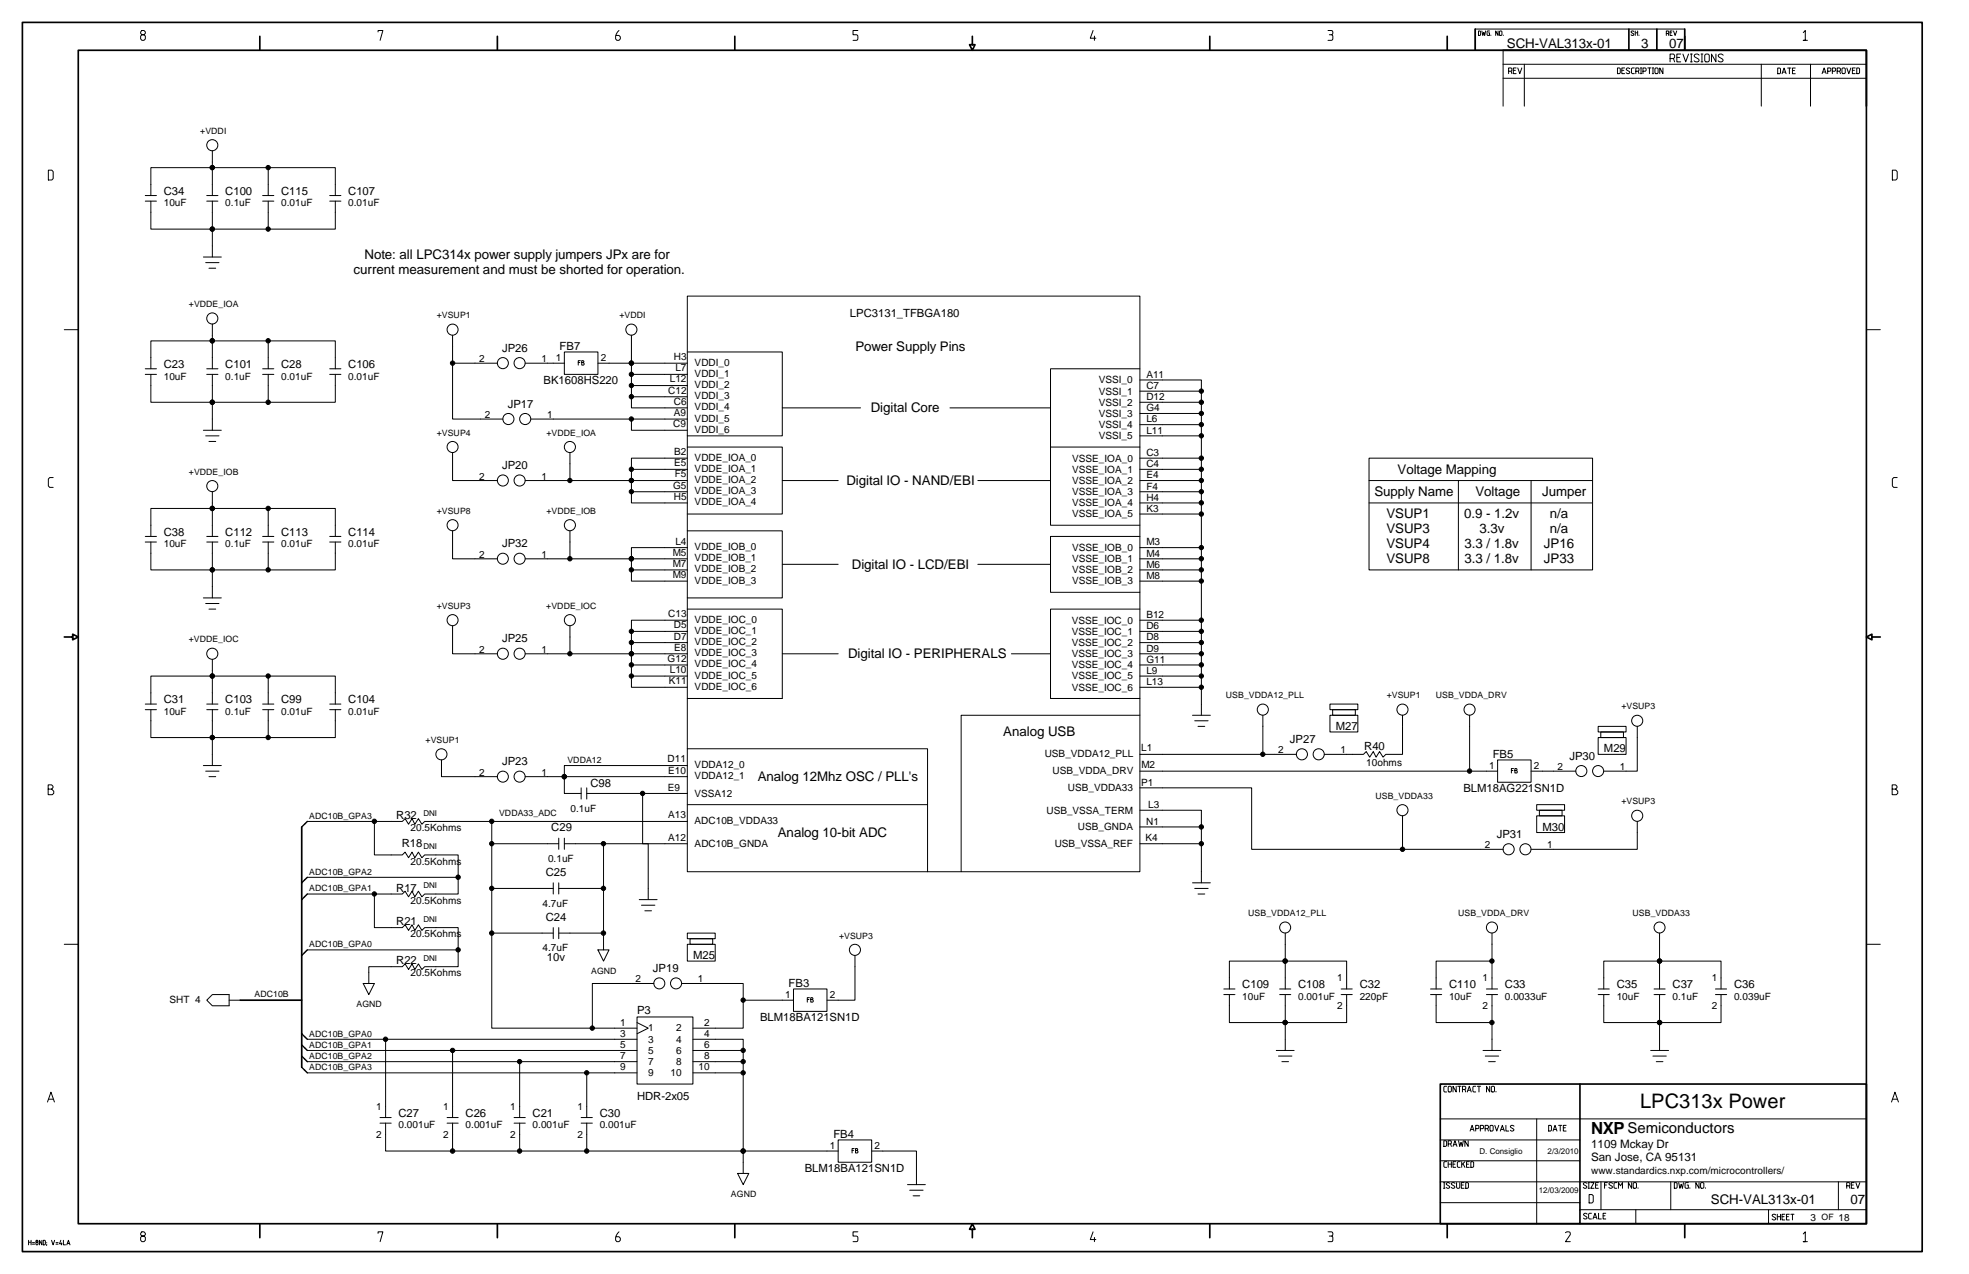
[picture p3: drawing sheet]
<svg xmlns="http://www.w3.org/2000/svg" width="432mm" height="279mm" viewBox="0 0 432 279" stroke-linecap="round" stroke-linejoin="round" font-family="sans-serif">
<defs><g id="words">
<text font-size="4.4" x="359.7" y="242.9">LPC313x Power</text>
<text font-size="3.7" x="348.9" y="248.7">NXP</text>
<text font-size="3.3" x="356.9" y="248.6">Semiconductors</text>
<g font-size="2.9">
<text x="330.5" y="10.5">SCH-VAL313x-01</text>
<text x="359.9" y="10.5">3</text>
<text x="366" y="10.5">07</text>
<text x="79.9" y="56.9">Note: all LPC314x power supply jumpers JPx are for</text>
<text x="77.6" y="60.2">current measurement and must be shorted for operation.</text>
<text x="187.6" y="76.9">Power Supply Pins</text>
<text x="190.9" y="90.4">Digital Core</text>
<text x="185.6" y="106.3">Digital IO - NAND/EBI</text>
<text x="306.5" y="103.9">Voltage Mapping</text>
<text x="301.4" y="108.8">Supply Name</text>
<text x="304.1" y="113.6">VSUP1</text>
<text x="321.1" y="113.6">0.9 - 1.2v</text>
<text x="323.6" y="108.8">Voltage</text>
<text x="338.2" y="108.8">Jumper</text>
<text x="339.9" y="113.6">n/a</text>
<text x="304.1" y="116.9">VSUP3</text>
<text x="324.4" y="116.9">3.3v</text>
<text x="339.9" y="116.9">n/a</text>
<text x="186.8" y="124.7">Digital IO - LCD/EBI</text>
<text x="304.1" y="120.2">VSUP4</text>
<text x="304.1" y="123.6">VSUP8</text>
<text x="321.2" y="120.2">3.3 / 1.8v</text>
<text x="321.2" y="123.6">3.3 / 1.8v</text>
<text x="338.6" y="120.2">JP16</text>
<text x="338.6" y="123.6">JP33</text>
<text x="186" y="144.3">Digital IO - PERIPHERALS</text>
<text x="220" y="161.5">Analog USB</text>
<text x="166.2" y="171.3">Analog 12Mhz OSC / PLL's</text>
<text x="170.6" y="183.5">Analog 10-bit ADC</text>
<text x="375.2" y="264.1">SCH-VAL313x-01</text>
<text x="405.8" y="264.1">07</text>
</g>
<g font-size="2.5">
<text x="35.9" y="42.7">C34</text>
<text x="49.4" y="42.7">C100</text>
<text x="61.7" y="42.7">C115</text>
<text x="76.4" y="42.7">C107</text>
<text x="186.4" y="69.4">LPC3131_TFBGA180</text>
<text x="110.1" y="77.2">JP26</text>
<text x="122.7" y="76.8">FB7</text>
<text x="35.9" y="80.7">C23</text>
<text x="49.4" y="80.7">C101</text>
<text x="61.7" y="80.7">C28</text>
<text x="76.4" y="80.7">C106</text>
<text x="111.3" y="89.4">JP17</text>
<text x="119.2" y="84.1">BK1608HS220</text>
<text x="110.1" y="102.9">JP20</text>
<text x="35.9" y="117.5">C38</text>
<text x="49.4" y="117.5">C112</text>
<text x="61.7" y="117.5">C113</text>
<text x="76.4" y="117.5">C114</text>
<text x="110.1" y="120">JP32</text>
<text x="110.1" y="140.9">JP25</text>
<text x="35.9" y="154.2">C31</text>
<text x="49.4" y="154.2">C103</text>
<text x="61.7" y="154.2">C99</text>
<text x="76.4" y="154.2">C104</text>
<text x="292.9" y="160.1">M27</text>
<text x="110.1" y="167.8">JP23</text>
<text x="282.9" y="162.9">JP27</text>
<text x="299.2" y="164.5">R40</text>
<text x="327.4" y="166.2">FB5</text>
<text x="344.2" y="166.6">JP30</text>
<text x="351.7" y="165">M29</text>
<text x="129.5" y="172.5">C98</text>
<text x="320.9" y="173.6">BLM18AG221SN1D</text>
<text x="86.9" y="179.6">R32</text>
<text x="88.1" y="185.8">R18</text>
<text x="120.9" y="182.3">C29</text>
<text x="328.2" y="183.8">JP31</text>
<text x="338.3" y="182.2">M30</text>
<text x="86.9" y="195.6">R17</text>
<text x="119.7" y="192.1">C25</text>
<text x="86.9" y="202.9">R21</text>
<text x="119.7" y="201.9">C24</text>
<text x="86.9" y="211.5">R22</text>
<text x="119.9" y="210.7">10v</text>
<text x="143.2" y="213.2">JP19</text>
<text x="152" y="210.4">M25</text>
<text x="173" y="216.5">FB3</text>
<text x="272.4" y="216.7">C109</text>
<text x="284.7" y="216.7">C108</text>
<text x="298.2" y="216.7">C32</text>
<text x="317.8" y="216.7">C110</text>
<text x="330" y="216.7">C33</text>
<text x="354.5" y="216.7">C35</text>
<text x="366.8" y="216.7">C37</text>
<text x="380.3" y="216.7">C36</text>
<text x="139.7" y="222.4">P3</text>
<text x="166.7" y="223.8">BLM18BA121SN1D</text>
<text x="87.4" y="244.9">C27</text>
<text x="102.1" y="244.9">C26</text>
<text x="116.8" y="244.9">C21</text>
<text x="131.5" y="244.9">C30</text>
<text x="139.7" y="241.2">HDR-2x05</text>
<text x="182.8" y="249.6">FB4</text>
<text x="348.9" y="251.8">1109 Mckay Dr</text>
<text x="176.5" y="256.9">BLM18BA121SN1D</text>
<text x="348.9" y="254.7">San Jose, CA 95131</text>
</g>
<g font-size="2.2">
<text x="35.9" y="45.3">10uF</text>
<text x="49.4" y="45.3">0.1uF</text>
<text x="61.7" y="45.3">0.01uF</text>
<text x="76.4" y="45.3">0.01uF</text>
<text x="35.9" y="83.2">10uF</text>
<text x="49.4" y="83.2">0.1uF</text>
<text x="61.7" y="83.2">0.01uF</text>
<text x="76.4" y="83.2">0.01uF</text>
<text x="105.1" y="79.4">2</text>
<text x="118.7" y="79.4">1</text>
<text x="121.9" y="79.1">1</text>
<text x="131.7" y="79.1">2</text>
<text x="146.9" y="83.9">L12</text>
<text x="147.8" y="79">H3</text>
<text x="148.1" y="81.4">L7</text>
<text x="152.3" y="80.2">VDDI_0</text>
<text x="152.3" y="82.7">VDDI_1</text>
<text x="251.4" y="82.8">A11</text>
<text x="146.5" y="86.3">C12</text>
<text x="147.8" y="88.8">C6</text>
<text x="152.3" y="85.1">VDDI_2</text>
<text x="152.3" y="87.5">VDDI_3</text>
<text x="241" y="89">VSSI_2</text>
<text x="241" y="86.5">VSSI_1</text>
<text x="241" y="84.1">VSSI_0</text>
<text x="251.4" y="87.8">D12</text>
<text x="251.4" y="85.3">C7</text>
<text x="106.3" y="91.7">2</text>
<text x="120" y="91.7">1</text>
<text x="147.6" y="93.7">C9</text>
<text x="147.7" y="91.2">A9</text>
<text x="152.3" y="90">VDDI_4</text>
<text x="152.3" y="94.9">VDDI_6</text>
<text x="152.3" y="92.5">VDDI_5</text>
<text x="241" y="93.9">VSSI_4</text>
<text x="241" y="91.4">VSSI_3</text>
<text x="251.4" y="95.1">L11</text>
<text x="251.4" y="92.6">L6</text>
<text x="251.4" y="90.2">G4</text>
<text x="147.8" y="99.8">B2</text>
<text x="152.3" y="101">VDDE_IOA_0</text>
<text x="235.1" y="101.2">VSSE_IOA_0</text>
<text x="241" y="96.3">VSSI_5</text>
<text x="251.4" y="100">C3</text>
<text x="105.1" y="105.2">2</text>
<text x="118.7" y="105.2">1</text>
<text x="147.6" y="107.2">G5</text>
<text x="147.8" y="102.3">E5</text>
<text x="148" y="104.7">F5</text>
<text x="152.3" y="105.9">VDDE_IOA_2</text>
<text x="152.3" y="103.5">VDDE_IOA_1</text>
<text x="235.1" y="106.1">VSSE_IOA_2</text>
<text x="235.1" y="103.7">VSSE_IOA_1</text>
<text x="251.4" y="107.4">F4</text>
<text x="251.4" y="104.9">E4</text>
<text x="251.4" y="102.4">C4</text>
<text x="147.8" y="109.6">H5</text>
<text x="152.3" y="108.4">VDDE_IOA_3</text>
<text x="152.3" y="110.8">VDDE_IOA_4</text>
<text x="235.1" y="113.5">VSSE_IOA_5</text>
<text x="235.1" y="108.6">VSSE_IOA_3</text>
<text x="235.1" y="111">VSSE_IOA_4</text>
<text x="251.4" y="112.3">K3</text>
<text x="251.4" y="109.8">H4</text>
<text x="35.9" y="120">10uF</text>
<text x="49.4" y="120">0.1uF</text>
<text x="61.7" y="120">0.01uF</text>
<text x="76.4" y="120">0.01uF</text>
<text x="148.1" y="119.4">L4</text>
<text x="251.4" y="119.6">M3</text>
<text x="105.1" y="122.3">2</text>
<text x="118.7" y="122.3">1</text>
<text x="147.5" y="124.3">M7</text>
<text x="147.5" y="121.9">M5</text>
<text x="152.3" y="120.6">VDDE_IOB_0</text>
<text x="152.3" y="123.1">VDDE_IOB_1</text>
<text x="152.3" y="125.5">VDDE_IOB_2</text>
<text x="235.1" y="120.8">VSSE_IOB_0</text>
<text x="235.1" y="125.7">VSSE_IOB_2</text>
<text x="235.1" y="123.3">VSSE_IOB_1</text>
<text x="251.4" y="124.5">M6</text>
<text x="251.4" y="122.1">M4</text>
<text x="147.5" y="126.8">M9</text>
<text x="152.3" y="128">VDDE_IOB_3</text>
<text x="235.1" y="128.2">VSSE_IOB_3</text>
<text x="251.4" y="127">M8</text>
<text x="146.5" y="135.3">C13</text>
<text x="147.8" y="137.8">D5</text>
<text x="152.3" y="136.6">VDDE_IOC_0</text>
<text x="235" y="136.8">VSSE_IOC_0</text>
<text x="251.4" y="138">D6</text>
<text x="251.4" y="135.6">B12</text>
<text x="105.1" y="143.2">2</text>
<text x="118.7" y="143.2">1</text>
<text x="147.8" y="140.3">D7</text>
<text x="147.8" y="142.7">E8</text>
<text x="152.3" y="139">VDDE_IOC_1</text>
<text x="152.3" y="141.5">VDDE_IOC_2</text>
<text x="152.3" y="143.9">VDDE_IOC_3</text>
<text x="235" y="141.7">VSSE_IOC_2</text>
<text x="235" y="139.2">VSSE_IOC_1</text>
<text x="251.4" y="142.9">D9</text>
<text x="251.4" y="140.4">D8</text>
<text x="146.4" y="145.1">G12</text>
<text x="146.9" y="147.6">L10</text>
<text x="152.3" y="146.4">VDDE_IOC_4</text>
<text x="152.3" y="148.8">VDDE_IOC_5</text>
<text x="235" y="149">VSSE_IOC_5</text>
<text x="235" y="146.6">VSSE_IOC_4</text>
<text x="235" y="144.1">VSSE_IOC_3</text>
<text x="251.4" y="147.8">L9</text>
<text x="251.4" y="145.4">G11</text>
<text x="146.7" y="150.1">K11</text>
<text x="152.3" y="151.3">VDDE_IOC_6</text>
<text x="235" y="151.5">VSSE_IOC_6</text>
<text x="251.4" y="150.2">L13</text>
<text x="35.9" y="156.8">10uF</text>
<text x="49.4" y="156.8">0.1uF</text>
<text x="61.7" y="156.8">0.01uF</text>
<text x="76.4" y="156.8">0.01uF</text>
<text x="146.4" y="167.2">D11</text>
<text x="229.1" y="166">USB_VDDA12_PLL</text>
<text x="250.3" y="164.8">L1</text>
<text x="280.3" y="165.2">2</text>
<text x="294" y="165.2">1</text>
<text x="299.6" y="168">10ohms</text>
<text x="105.1" y="170.1">2</text>
<text x="118.7" y="170.1">1</text>
<text x="146.4" y="173.5">E9</text>
<text x="146.5" y="169.7">E10</text>
<text x="152.3" y="170.9">VDDA12_1</text>
<text x="152.3" y="168.4">VDDA12_0</text>
<text x="230.8" y="169.7">USB_VDDA_DRV</text>
<text x="234.2" y="173.5">USB_VDDA33</text>
<text x="250.3" y="172.3">P1</text>
<text x="250.3" y="168.4">M2</text>
<text x="326.6" y="168.6">1</text>
<text x="336.4" y="168.6">2</text>
<text x="341.6" y="168.9">2</text>
<text x="355.2" y="168.9">1</text>
<text x="125.1" y="178">0.1uF</text>
<text x="146.5" y="179.5">A13</text>
<text x="152.3" y="174.7">VSSA12</text>
<text x="229.5" y="178.4">USB_VSSA_TERM</text>
<text x="251.8" y="177.2">L3</text>
<text x="90" y="182.3">20.5Kohms</text>
<text x="146.5" y="184.5">A12</text>
<text x="152.3" y="185.8">ADC10B_GNDA</text>
<text x="152.3" y="180.7">ADC10B_VDDA33</text>
<text x="231.3" y="185.8">USB_VSSA_REF</text>
<text x="236.4" y="182.1">USB_GNDA</text>
<text x="251.2" y="184.5">K4</text>
<text x="251.4" y="180.8">N1</text>
<text x="90" y="189.6">20.5Kohms</text>
<text x="120.2" y="189">0.1uF</text>
<text x="325.6" y="186.1">2</text>
<text x="339.3" y="186.1">1</text>
<text x="90" y="198.2">20.5Kohms</text>
<text x="119" y="198.8">4.7uF</text>
<text x="90" y="205.5">20.5Kohms</text>
<text x="119" y="208.6">4.7uF</text>
<text x="90" y="214.1">20.5Kohms</text>
<text x="139.4" y="215.5">2</text>
<text x="153.1" y="215.5">1</text>
<text x="293.3" y="215.1">1</text>
<text x="325.1" y="215.1">1</text>
<text x="375.4" y="215.1">1</text>
<text x="37.2" y="220.1">SHT 4</text>
<text x="172.2" y="218.8">1</text>
<text x="182" y="218.8">2</text>
<text x="272.4" y="219.3">10uF</text>
<text x="284.7" y="219.3">0.001uF</text>
<text x="293.3" y="221.3">2</text>
<text x="298.2" y="219.3">220pF</text>
<text x="317.8" y="219.3">10uF</text>
<text x="325.1" y="221.3">2</text>
<text x="330" y="219.3">0.0033uF</text>
<text x="354.5" y="219.3">10uF</text>
<text x="366.8" y="219.3">0.1uF</text>
<text x="375.4" y="221.3">2</text>
<text x="380.3" y="219.3">0.039uF</text>
<text x="136" y="227.4">3</text>
<text x="136" y="225">1</text>
<text x="142.2" y="226.2">1</text>
<text x="148.3" y="226.2">2</text>
<text x="154.4" y="227.4">4</text>
<text x="154.4" y="225">2</text>
<text x="136" y="232.3">7</text>
<text x="136" y="229.8">5</text>
<text x="142.2" y="228.6">3</text>
<text x="142.2" y="231.1">5</text>
<text x="142.2" y="233.6">7</text>
<text x="148.3" y="228.6">4</text>
<text x="148.3" y="231.1">6</text>
<text x="148.3" y="233.6">8</text>
<text x="154.4" y="232.3">8</text>
<text x="154.4" y="229.8">6</text>
<text x="136" y="234.8">9</text>
<text x="142.2" y="236">9</text>
<text x="147.1" y="236">10</text>
<text x="153.2" y="234.8">10</text>
<text x="82.5" y="243.3">1</text>
<text x="97.2" y="243.3">1</text>
<text x="111.9" y="243.3">1</text>
<text x="126.6" y="243.3">1</text>
<text x="82.5" y="249.5">2</text>
<text x="87.4" y="247.5">0.001uF</text>
<text x="97.2" y="249.5">2</text>
<text x="102.1" y="247.5">0.001uF</text>
<text x="111.9" y="249.5">2</text>
<text x="116.8" y="247.5">0.001uF</text>
<text x="126.6" y="249.5">2</text>
<text x="131.5" y="247.5">0.001uF</text>
<text x="182" y="251.9">1</text>
<text x="191.8" y="251.9">2</text>
<text x="348.9" y="257.5">www.standardics.nxp.com/microcontrollers/</text>
<text x="397" y="267.7">3</text>
<text x="403.2" y="267.7">18</text>
</g>
<g font-size="1.9">
<text x="43.9" y="29.4">+VDDI</text>
<text x="41.4" y="67.4">+VDDE_IOA</text>
<text x="95.8" y="69.8">+VSUP1</text>
<text x="135.8" y="69.8">+VDDI</text>
<text x="95.8" y="95.5">+VSUP4</text>
<text x="119.8" y="95.5">+VDDE_IOA</text>
<text x="41.4" y="104.1">+VDDE_IOB</text>
<text x="95.8" y="112.7">+VSUP8</text>
<text x="119.8" y="112.7">+VDDE_IOB</text>
<text x="95.8" y="133.5">+VSUP3</text>
<text x="119.8" y="133.5">+VDDE_IOC</text>
<text x="41.4" y="140.9">+VDDE_IOC</text>
<text x="268.8" y="153.1">USB_VDDA12_PLL</text>
<text x="304.1" y="153.1">+VSUP1</text>
<text x="314.9" y="153.1">USB_VDDA_DRV</text>
<text x="355.6" y="155.6">+VSUP3</text>
<text x="93.3" y="162.9">+VSUP1</text>
<text x="124.4" y="167.3">VDDA12</text>
<text x="67.8" y="179.6">ADC10B_GPA3</text>
<text x="109.5" y="178.9">VDDA33_ADC</text>
<text x="301.6" y="175.2">USB_VDDA33</text>
<text x="355.6" y="176.4">+VSUP3</text>
<text x="67.8" y="191.8">ADC10B_GPA2</text>
<text x="67.8" y="195.5">ADC10B_GPA1</text>
<text x="273.7" y="200.9">USB_VDDA12_PLL</text>
<text x="319.8" y="200.9">USB_VDDA_DRV</text>
<text x="358" y="200.9">USB_VDDA33</text>
<text x="67.8" y="207.7">ADC10B_GPA0</text>
<text x="184" y="205.8">+VSUP3</text>
<text x="129.6" y="213.6">AGND</text>
<text x="55.8" y="218.8">ADC10B</text>
<text x="78.2" y="220.9">AGND</text>
<text x="67.8" y="227.4">ADC10B_GPA0</text>
<text x="67.8" y="229.8">ADC10B_GPA1</text>
<text x="67.8" y="232.2">ADC10B_GPA2</text>
<text x="67.8" y="234.7">ADC10B_GPA3</text>
<text x="160.3" y="262.6">AGND</text>
<text x="399.5" y="267.7">OF</text>
</g>
<g font-size="1.8">
<text x="92.8" y="178.9">DNI</text>
<text x="92.8" y="186.3">DNI</text>
<text x="92.8" y="194.8">DNI</text>
<text x="92.8" y="202.2">DNI</text>
<text x="92.8" y="210.8">DNI</text>
<text x="324.4" y="253">D. Consiglio</text>
<text x="339.4" y="253">2/3/2010</text>
<text x="337.5" y="261.6">12/03/2009</text>
</g>
</g></defs>
<g fill="none" stroke="#000" stroke-width=".22">
<path d="M31.1 6.7l-.3 .3v.3l.3 .3h.5l.3 .3v.6l-.3 .3h-.5l-.3-.3v-.6l.3-.3h.5l.3-.3v-.3l-.3-.3zM82.9 7v-.3h1.1l-.6 2.1M135.7 6.7a2.04 2.04 0 0 0-.7 1.8l.3 .3h.4l.3-.3v-.4l-.3-.3h-.6M188.1 6.7h-1v.9h.7l.3 .3-.1 .8-.9 .1M239.7 6.7l-.6 1.7h1.2M240 7.9v.9M291.2 6.7h.8a.54 .54 0 0 1 .2 .8l-.2 .1M291.5 7.6l.7 .1 .1 .8-.3 .3h-.8M324.2 6.8l.5 .1-.1 .9h-.4zM325 6.8l.2 1 .2-.7 .2 .7 .2-1M326.6 6.8h-.4l-.1 .1 .1 .9h.4v-.6h-.1M326.9 7.7v.1"/>
<path d="M328.5 6.8v1l-.5-1v1M329 6.8l.4 .1-.2 .9-.4-.2zM329.6 11v12.3M329.6 17.2h79.7M329.6 14.1h79.7M329.7 7.7v.1M330.8 15.6h.6l.2-.5-.2-.2h-.6v1.3M331.4 15.6l.2 .6M331.9 15.4h.4M332.5 14.9h-.6v1.3h.6M332.8 14.9l.5 1.3 .4-1.3M334.3 14.1v9.2"/>
<path d="M354.7 14.9h.5l.1 .2v.9l-.1 .2h-.5zM355.7 15.4h.4M356.3 14.9h-.6v1.3h.6M357.4 15.1l-.5-.2-.3 .3 .7 .5v.3l-.4 .2-.3-.2M358.3 6.9l-.2-.1-.4 .1v.2l.6 .5-.2 .2-.4-.2M358.4 14.9h-.5l-.1 .2v.9l.1 .2h.5M358.6 6.8v1M358.6 7.2h.5M358.7 15.6h.6l.1-.2v-.3l-.1-.2h-.6v1.3M359.1 6.8v1M359.3 15.6l.1 .6M359.4 7.7v.1"/>
<path d="M359.7 14.9h.3M359.7 16.2h.3M359.9 14.9v1.3M360.3 15.6h.5l.2-.2v-.3l-.2-.2h-.5v1.3M361.4 14.9h.7M361.7 14.9v1.3M362.4 14.9h.2M362.4 16.2h.2M362.5 14.9v1.3M363.1 14.9h.4l.1 .2v.9l-.1 .2h-.4l-.2-.2v-.9zM364.7 14.9v1.3l-.7-1.3v1.3M365.4 7.3h.4v-.5h-.4v1"/>
<path d="M365.8 7.3l.2 .5M366.2 12.8h.8l.2-.2v-.5l-.2-.2h-.8v1.7M366.2 7.2h.4M366.7 6.8h-.5v1h.5M367 12.8l.2 .8M367 6.8l.3 1 .4-1M367.7 12.6h.6M368.6 11.9h-.9v1.7h.9M369.1 11.9l.6 1.7 .6-1.7M369.5 6.4h-46v4.6h46M370.7 13.6h.4M370.7 11.9h.4"/>
<path d="M370.9 11.9v1.7M372.6 12.1a.62 .62 0 0 0-1.1 .1l.1 .3 .9 .5v.5a.76 .76 0 0 1-1-.2M373 13.6h.4M373 11.9h.4M373.2 11.9v1.7M374.1 11.9h.5l.2 .2v1.2l-.2 .3h-.5l-.3-.3v-1.2zM376.3 11.9v1.7l-1-1.7v1.7M377.9 12.1a.62 .62 0 0 0-1.1 .1l1 .8 .1 .2-.1 .3a.74 .74 0 0 1-1-.2M386.2 14.1v9.2M389.8 14.9h.5l.2 .2v.9l-.2 .2h-.5zM390.8 16.2l.4-1.3 .5 1.3M391 15.8h.5"/>
<path d="M392 14.9h.7M392.4 14.9v1.3M393.1 15.5h.4M393.7 14.9h-.6v1.3h.6M395.5 7.2l.4-.5v2.1h-.4h.9M397 14.1v9.2M399.6 16.2l.4-1.3 .5 1.3M399.8 15.8h.5M400.8 15.6h.5l.2-.2v-.3l-.2-.2h-.5v1.3M401.8 15.6h.6l.1-.5-.1-.2h-.6v1.3M402.9 15.6h.5l.2-.5-.2-.2h-.5v1.3M403.4 15.6l.2 .6"/>
<path d="M404.1 14.9h.4l.2 .2v.9l-.2 .2h-.4l-.2-.2v-.9zM405 14.9l.4 1.3 .5-1.3M406.2 15.4h.5M406.8 14.9h-.6v1.3h.6M407.2 14.9h.4l.2 .2v.9l-.2 .2h-.4zM10.6 37.3h.8l.3 .4v1.5l-.3 .3h-.8zM46.6 33.1v9.8M58.8 36.8v6.1M415 37.3h.8l.3 .4v1.5l-.3 .3h-.8zM31.9 42.9h2.4M31.9 44.1h2.4M33.1 42.9v-6.1h40.4v6.1"/>
<path d="M33.1 44.1v6.1h40.4v-6.1M44.6 56.4h3.9M45.1 57.6h2.9M45.3 44.1h2.5M45.3 42.9h2.5M45.8 58.8h1.5M46.6 44.1v12.3M57.6 44.1h2.4M57.6 42.9h2.4M58.8 44.1v6.1M72.3 44.1h2.5M72.3 42.9h2.5"/>
<path d="M14.1 72.3h3.1M46.6 71.1v9.8M58.8 74.8v6.1M99.3 73.5v18.4h11M99.3 79.7h9.8M115.2 79.7h8.6M123.8 77.2h7.3v4.9h-7.3zM126.8 79.5h.3M127.3 79.1h-.5v1M127.6 79.5h.3l.1-.3-.4-.1v1h.4l.1-.4-.2-.2M131.1 79.7h19.6M138.5 73.5v16h12.2"/>
<path d="M150.7 64.9h99.3v126.3h-99.3zM150.7 77.2h20.9v18.4h-20.9M409.3 72.3h3M31.9 80.9h2.4M31.9 82.1h2.4M44.6 94.4h3.9M45.1 95.6h2.9M45.3 82.1h2.5M45.3 80.9h2.5M45.8 96.8h1.5M46.6 82.1v12.3M57.6 82.1h2.4"/>
<path d="M57.6 80.9h2.4M58.8 82.1v6.1M72.3 82.1h2.5M72.3 80.9h2.5M73.5 80.9v-6.1h-40.4v6.1M73.5 82.1v6.1h-40.4v-6.1M99.3 99.3v6.1h9.8M116.4 91.9h34.3M125 99.3v6.1M138.5 87h12.2M138.5 84.6h12.2M138.5 82.1h12.2"/>
<path d="M138.5 91.9v2.5h12.2M150.7 98h20.9v14.7h-20.9M171.6 89.5h17.1M208.3 89.5h22.1M230.4 98v17.2h19.6M250 83.3h13.5v73.6M250 80.9h-19.6v17.1h19.6M250 88.2h13.5M250 90.7h13.5M250 93.1h13.5M250 95.6h13.5M263.5 85.8h-13.5"/>
<path d="M11.7 104.7h-.8l-.3 .4v1.5l.3 .3h.8M31.9 117.6h2.4M31.9 118.9h2.4M33.1 117.6v-6.1h40.4v6.1M33.1 118.9v6.1h40.4v-6.1M45.3 118.9h2.5M45.3 117.6h2.5M46.6 107.8v9.8M46.6 118.9v12.2M57.6 118.9h2.4M57.6 117.6h2.4M58.8 111.5v6.1"/>
<path d="M58.8 118.9v6.1M72.3 118.9h2.5M72.3 117.6h2.5M99.3 116.4v6.2h9.8M115.2 105.4h35.5M125 116.4v6.2M150.7 100.5h-12.2v9.8h12.2M150.7 116.4h20.9v14.7h-20.9M150.7 102.9h-12.2M150.7 107.8h-12.2M171.6 105.4h12.2M214.4 105.4h16"/>
<path d="M250 117.6h-19.6v12.3h19.6M250 102.9h13.5M250 105.4h13.5M250 107.8h13.5M250 100.5h13.5M250 112.7h13.5M250 110.3h13.5M300.2 100.5h49v24.5h-49zM300.2 105.4h49M300.2 110.3h49M319.8 105.4v19.6M335.8 105.4v19.6"/>
<path d="M416.1 104.7h-.8l-.3 .4v1.5l.3 .3h.8M44.6 131.1h3.9M45.1 132.4h2.9M45.8 133.6h1.5M99.3 137.2v6.2h9.8M115.2 122.6h35.5M125 137.2v6.2M138.5 125h12.2M150.7 120.1h-12.2v7.3h12.2M150.7 136h-12.2v14.7h12.2M150.7 133.6h20.9v19.6h-20.9M150.7 138.5h-12.2"/>
<path d="M171.6 123.8h12.2M214.4 123.8h16M250 133.6h-19.6v19.6h19.6M250 122.6h13.5M250 125h13.5M250 138.5h13.5M250 120.1h13.5M250 127.4h13.5M250 136h13.5M31.9 154.4h2.4M31.9 155.6h2.4M45.3 155.6h2.5"/>
<path d="M45.3 154.4h2.5M46.6 144.6v9.8M46.6 155.6v12.3M57.6 155.6h2.4M57.6 154.4h2.4M58.8 148.3v6.1M58.8 155.6v6.2M72.3 155.6h2.5M72.3 154.4h2.5M73.5 154.4v-6.1h-40.4v6.1M73.5 155.6v6.2h-40.4v-6.2M150.7 140.9h-12.2"/>
<path d="M150.7 143.4h-35.5M150.7 145.8h-12.2M150.7 148.3h-12.2M171.6 143.4h12.2M221.8 143.4h8.6M250 156.9h-39.2v34.3M250 140.9h13.5M250 143.4h13.5M250 145.8h13.5M250 148.3h13.5M250 150.7h13.5M261.5 156.9h3.9"/>
<path d="M262 158.1h2.9M262.7 159.3h1.5M276.9 156.9v8.5M291.7 156.9h6.1v3.6h-6.1zM291.7 154.4h6.1v1.2h-6.1zM292.2 155.6h5v1.3h-5zM307.6 156.9v8.5h-3.7l-.6 .7-.8-1.3-.7 1.3-.6-1.3-.8 1.3-.8-1.3-.6 .6h-8.6M322.3 156.9v12.2M350.5 159.3h6.1v1.2h-6.1zM359.1 159.3v9.8h-7.4M10.6 173.1h.7l.3-.4v-.3l-.3-.3h-.7v2.2h.9l.3-.3v-.5l-.5-.4M44.6 167.9h3.9"/>
<path d="M45.1 169.1h2.9M45.8 170.3h1.5M96.8 166.7v3.6h12.3M115.2 170.3h35.5M127.4 172.8v2.4M128.7 174h22M128.7 172.8v2.4M140.9 174v11h1.3v12.3M150.7 167.9h-26.9v6.1h3.6M150.7 164.2h52.7v27M150.7 176.5h52.7M250 177.7h13.5v15.9"/>
<path d="M250 172.8h24.5v13.5h55.1M250 165.4h34.3M307.6 178.9v7.4M328.4 169.1h-78.4M328.4 166.7h7.4v4.9h-7.4zM331.4 169h.4M331.9 168.6h-.5v.9M332.2 169l.5-.2-.2-.2h-.3v.9h.4l.1-.3-.2-.2M335.8 169.1h9.8M337 178.9h6.1v3.7h-6.1zM337 176.5h6.1v1.2h-6.1zM337.6 177.7h5v1.2h-5z"/>
<path d="M350.5 161.8h6.1v3.6h-6.1zM351 160.5h5v1.3h-5zM415 173.1h.7l.3-.4v-.3l-.3-.3h-.7v2.2h.9l.3-.3v-.5l-.5-.4M67.4 180.1h20.8l.6-.6 .8 1.3 .8-1.3 .6 1.3 .8-1.3 .7 1.3 .6-.7h57.6M67.4 192.4h33.1M82.1 180.1v7.4h6.1l.6-.6 .8 1.2 .8-1.2 .6 1.2 .8-1.2 .7 1.2 .6-.6h7.4v8.6h-7.4l-.6 .6-.7-1.2-.8 1.2-.6-1.2-.8 1.2-.8-1.2-.6 .6h-20.8M82.1 196.1v7.3h6.1l.6-.6 .8 1.2 .8-1.2 .6 1.2 .8-1.2 .7 1.2 .6-.6h7.4v8.6h-7.4l-.6 .6-.7-1.2-.8 1.2-.6-1.2-.8 1.2-.8-1.2-.6 .6h-7.3v3.7M107.8 180.1v45.4h31.9M107.8 194.8h13.5M107.8 185h14.7M121.3 193.6v2.5M122.5 194.8h9.9"/>
<path d="M122.5 183.8v2.5M122.5 193.6v2.5M123.8 183.8v2.5M132.4 185v23.3M140.2 197.3h3.9M140.7 198.5h2.9M141.4 199.7h1.5M150.7 185h-26.9M250 185h13.5M250 181.4h13.5M261.5 193.6h3.9M262 194.8h2.9"/>
<path d="M262.7 196.1h1.5M359.1 180.1v6.2h-23.3M14.1 207.1h3.1M45.3 219.4l1.3-1.3h3.6v2.5h-3.6zM50.2 219.4h2.5M67.4 208.3h33.1M79.7 215.7h2.4l-1.2 2.4zM107.8 204.6h13.5M121.3 203.4v2.5M122.5 204.6h9.9M122.5 203.4v2.5M131.1 208.3h2.5l-1.2 2.5z"/>
<path d="M143.4 215.7h-13.5v9.8M149.5 215.7h13.5v9.8h-11M150.7 207.1h6.1v3.7h-6.1zM150.7 204.6h6.1v1.3h-6.1zM151.3 205.9h5v1.2h-5zM174 216.9h7.4v4.9h-7.4zM174 219.4h-11M177 219.2h.4M177.5 218.8h-.5v1M177.8 219.2h.4v-.4h-.4v1h.4l.2-.4-.2-.2M187.5 209.6v9.8h-6.1M268.4 218.1h2.4"/>
<path d="M268.4 216.9h2.4M269.6 216.9v-6.1h25.7v6.1M269.6 218.1v6.2h25.7v-6.2M280.6 218.1h2.5M280.6 216.9h2.5M281.9 204.6v12.3M281.9 218.1v12.3M294.1 218.1h2.4M294.1 216.9h2.4M313.7 218.1h2.5M313.7 216.9h2.5M314.9 218.1v6.2h12.3"/>
<path d="M326 218.1h2.4M326 216.9h2.4M327.2 218.1v12.3M327.2 210.8h-12.3v6.1M327.2 204.6v12.3M350.5 218.1h2.4M350.5 216.9h2.4M351.7 216.9v-6.1h25.7v6.1M351.7 218.1v6.2h25.7v-6.2M362.7 218.1h2.5M362.7 216.9h2.5M363.9 204.6v12.3"/>
<path d="M363.9 218.1v12.3M376.2 216.9h2.5M376.2 218.1h2.5M409.3 207.1h3M67.4 230.4h72.3M67.4 232.8h72.3M67.4 227.9h72.3M67.4 235.3h72.3M84.6 227.9v17.2M99.3 230.4v14.7M114 232.8v12.3M128.7 235.3v9.8"/>
<path d="M139.7 223h12.3v14.7h-12.3zM139.7 224.3l2.5 1.2-2.5 1.2M152 227.9h11v29.4M163 230.4h-11M163 232.8h-11M163 235.3h-11M279.9 230.4h3.9M280.4 231.6h2.9M281.1 232.8h1.5M317.2 238.2h-.4l-.2 .2v.9l.2 .2h.4M317.8 238.2h.3l.2 .2v.9l-.2 .2h-.3l-.2-.2v-.9zM319.3 238.2v1.3l-.7-1.3v1.3"/>
<path d="M319.7 238.2h.7M320.1 238.2v1.3M320.7 238.9h.5l.2-.1v-.4l-.2-.2h-.5v1.3M321.2 238.9l.2 .6M321.8 239.5l.4-1.3 .4 1.3M321.9 239.1h.6M323.6 238.2h-.4l-.2 .2v.9l.2 .2h.4M324 238.2h.7M324.3 238.2v1.3M325.2 230.4h3.9M325.7 231.6h3M326.5 232.8h1.4"/>
<path d="M326.7 238.2v1.3l-.7-1.3v1.3M327.2 238.2h.4l.1 .2v.9l-.1 .2h-.4l-.2-.2v-.9zM328.1 239.4v.1M362 230.4h3.9M362.5 231.6h2.9M363.2 232.8h1.5M10.4 241.7l.8-2.2 .7 2.2M10.7 241.1h.9M83.3 246.3h2.5M83.3 245.1h2.5M84.6 246.3v6.1h99.2M98 245.1h2.5"/>
<path d="M98 246.3h2.5M99.3 246.3v6.1M112.7 245.1h2.5M112.7 246.3h2.5M114 246.3v6.1M127.4 245.1h2.5M127.4 246.3h2.5M128.7 246.3v6.1M161.8 257.3h2.4l-1.2 2.5zM183.8 250h7.4v4.9h-7.4zM186.9 252.3h.3M187.3 251.9h-.4v1"/>
<path d="M187.6 252.3h.4l.1-.3-.5-.1v1h.4l.2-.4-.2-.2M191.2 252.4h9.8v7.4M199 259.8h3.9M315.8 245.4h93.5M315.8 254.6h30.7M315.8 250h30.7M315.8 259.2h93.5M316.6 259.4h.3M316.6 250.2h.5l.1 .1v.9l-.1 .2h-.5zM316.7 259.4v1.2M317.2 254.8h-.4l-.2 .1v.9l.2 .2h.4M317.6 254.8v1.2"/>
<path d="M317.6 255.3h.7M317.6 250.9h.5l.2-.2v-.4l-.2-.1h-.5v1.2M317.9 259.5l-.1-.1a.44 .44 0 0 0-.7 .2l.8 .7-.2 .3-.6-.2M318.1 250.9l.2 .5M318.3 254.8v1.2M318.6 255.3h.5M318.6 251.4l.5-1.2 .4 1.2M318.8 251h.5M319.1 259.5l-.6-.1-.2 .2 .7 .6v.3l-.5 .1-.2-.2M319.2 254.8h-.6v1.2h.6M319.4 259.4v1l.2 .2h.4l.1-.2v-1M319.8 250.2l.3 1.2 .3-.9 .3 .9 .2-1.2"/>
<path d="M320.2 254.8h-.4l-.2 .1v.9l.2 .2h.4M320.5 259.9h.4M320.5 254.8v1.2M320.8 255.2l.4 .8M321.1 259.4h-.6v1.2h.6M321.2 254.8l-.7 .7M321.4 259.4h.5l.1 .1v.9l-.1 .2h-.5zM321.6 255.3h.4M322 250.2v1.2l-.8-1.2v1.2M322.2 254.8h-.6v1.2h.6M322.4 248.1l.4-1.3 .5 1.3M322.6 254.8h.4l.2 .1v.9l-.2 .2h-.4z"/>
<path d="M322.6 247.7h.5M323.6 247.5h.5l.2-.2v-.3l-.2-.2h-.5v1.3M324.6 247.5h.6l.2-.5-.2-.2h-.6v1.3M325.7 247.5h.5l.2-.2v-.3l-.2-.2h-.5v1.3M326.2 247.5l.2 .6M326.9 246.8h.4l.1 .2v.9l-.1 .2h-.4l-.2-.2v-.9zM327.8 246.8l.4 1.3 .5-1.3M329 248.1l.5-1.3 .4 1.3M329.2 247.7h.5M330.2 246.8v1.3h.7M332 247l-.3-.2-.4 .1v.3l.7 .6-.3 .3-.5-.2M337 245.4v23"/>
<path d="M339.6 246.8h.4l.2 .2v.9l-.2 .2h-.4zM340.6 248.1l.4-1.3 .4 1.3M340.7 247.7h.6M341.8 246.8h.7M342.2 246.8v1.3M342.8 247.3h.5M343.5 246.8h-.7v1.3h.7M348 259.5l-.3-.1h-.4v.4l.7 .5-.3 .3-.5-.2M348.3 259.4h.3M348.4 259.4v1.2M348.8 259.4h.8l-.8 1.2h.8M349.9 259.9h.5"/>
<path d="M350.5 259.4h-.6v1.2h.6M351.1 259.2v6.1M351.9 259.9h.4M352.5 259.4h-.6v1.2M353.6 259.5l-.2-.1h-.5v.4l.7 .5-.2 .3-.6-.2M354.6 259.4h-.5l-.2 .1v.9l.2 .2h.5M357.8 259.4v1.2l-.7-1.2v1.2M358.3 259.4h.4l.2 .1v.9l-.2 .2h-.4l-.1-.2v-.9zM366.4 259.2v6.1M367.2 259.4h.4l.2 .1v.9l-.2 .2h-.4zM368.1 259.4l.3 1.2 .3-.9 .3 .9 .2-1.2M370.2 259.4h-.5l-.2 .1v.9l.2 .2h.5v-.7h-.2"/>
<path d="M372.6 259.4v1.2l-.7-1.2v1.2M373.1 259.4h.4l.2 .1v.9l-.2 .2h-.4l-.2-.2v-.9zM403.2 259.2v6.1M406 259.9h.4M406.6 259.4h-.6v1.2h.6M407 259.4l.4 1.2 .5-1.2M414.8 241.7l.8-2.2 .7 2.2M415.1 241.1h.9M6.3 272v1M6.3 272.4h.5M6.8 272v1M7.1 272.9h.5"/>
<path d="M7.1 272.5h.5M8 272l-.1 .3 .4 .3-.1 .4h-.2l-.1-.4 .3-.2 .1-.2zM9.2 272v1l-.5-1v1M9.5 272l.4 .2-.1 .8h-.3zM10.2 272.9v.2M10.2 272.5v.1M11.3 272l.3 1 .4-1M12.3 272.9h.4M12.3 272.5h.4M13.3 272l-.2 .8h.5M13.5 272.6v.4M13.9 272v1h.5"/>
<path d="M14.6 273l.4-1 .3 1M14.8 272.7h.4M31.1 270.2l-.3 .3v.3l.3 .3h.5l.3 .3v.6l-.3 .3h-.5l-.3-.3v-.6l.3-.3h.5l.3-.3v-.3l-.3-.3zM82.9 270.5v-.3h1.1l-.6 2.1M135.7 270.2a2.1 2.1 0 0 0-.7 1.8l.3 .3h.4l.3-.3v-.5l-.3-.3h-.6M188.1 270.2h-1v.9h.7l.3 .3-.1 .8-.9 .1M199.5 261h2.9M200.2 262.3h1.5M239.7 270.2l-.6 1.6h1.2M240 271.4v.9M291.2 270.2h.8a.5 .5 0 0 1 .3 .4 .5 .5 0 0 1-.3 .5M291.5 271.1l.7 .1 .1 .8-.3 .3h-.8"/>
<path d="M315.8 263.8h30.7M316.6 260.6h.3M343.3 270.3l.3-.1h.5l.3 .3v.3l-1.1 1.5h1.1M346.5 265.3h62.8M348.1 266.3l-.6-.2-.2 .3 .8 .7a.45 .45 0 0 1-.8 0M348.3 260.6h.3M348.5 262h.6l.3 .2v1.3l-.3 .3h-.6zM349 266.1h-.4l-.2 .2v.8l.2 .2h.4M349.3 267.3l.5-1.2 .4 1.2M349.5 267h.6M350.6 266.1v1.2h.6M351.6 266.6h.4"/>
<path d="M352.1 266.1h-.5v1.2h.5M354.9 260.6v-1.2l.5 .7 .4-.7v1.2M358.7 265.3v3.1M359.2 260.5v.1M370.6 260.5v.1M374 260.5v.1M387.8 265.3v3.1M389.4 266.5l-.5-.2-.3 .3 .7 .5v.3a.47 .47 0 0 1-.7-.1M389.8 266.3v1.2M389.8 266.8h.7M390.5 266.3v1.2M390.8 266.8h.4"/>
<path d="M391.4 266.3h-.6v1.2h.6M391.8 266.8h.4M392.4 266.3h-.6v1.2h.6M392.7 266.3h.7M393.1 266.3v1.2M395.5 270.6l.4-.4v2.1h-.4h.9M405 260.1h.5l.2-.2v-.4l-.2-.1h-.5v1.2M405.5 260.1l.2 .5"/>
<circle cx="46.6" cy="31.8" r="1.22"/>
<circle cx="46.6" cy="69.8" r="1.22"/>
<circle cx="99.2" cy="72.3" r="1.21"/>
<circle cx="110.3" cy="79.6" r="1.21"/>
<circle cx="113.9" cy="79.6" r="1.22"/>
<circle cx="138.5" cy="72.3" r="1.22"/>
<circle cx="99.2" cy="98" r="1.21"/>
<circle cx="111.5" cy="91.9" r="1.22"/>
<circle cx="115.2" cy="91.9" r="1.22"/>
<circle cx="125" cy="98" r="1.22"/>
<circle cx="46.6" cy="106.6" r="1.22"/>
<circle cx="99.2" cy="115.2" r="1.21"/>
<circle cx="110.3" cy="105.4" r="1.21"/>
<circle cx="113.9" cy="105.4" r="1.22"/>
<circle cx="125" cy="115.2" r="1.22"/>
<circle cx="99.2" cy="136" r="1.21"/>
<circle cx="110.3" cy="122.5" r="1.21"/>
<circle cx="114" cy="122.5" r="1.21"/>
<circle cx="125" cy="136" r="1.22"/>
<circle cx="46.6" cy="143.4" r="1.22"/>
<circle cx="110.3" cy="143.4" r="1.21"/>
<circle cx="113.9" cy="143.4" r="1.22"/>
<circle cx="276.9" cy="155.6" r="1.22"/>
<circle cx="307.6" cy="155.6" r="1.22"/>
<circle cx="322.3" cy="155.6" r="1.22"/>
<circle cx="359" cy="158.1" r="1.21"/>
<circle cx="96.8" cy="165.4" r="1.22"/>
<circle cx="110.3" cy="170.3" r="1.21"/>
<circle cx="114" cy="170.3" r="1.21"/>
<circle cx="285.5" cy="165.4" r="1.22"/>
<circle cx="289.2" cy="165.4" r="1.22"/>
<circle cx="307.6" cy="177.7" r="1.22"/>
<circle cx="346.8" cy="169.1" r="1.21"/>
<circle cx="350.5" cy="169.1" r="1.21"/>
<circle cx="359" cy="178.9" r="1.22"/>
<circle cx="330.8" cy="186.3" r="1.22"/>
<circle cx="334.5" cy="186.3" r="1.22"/>
<circle cx="144.6" cy="215.7" r="1.21"/>
<circle cx="148.3" cy="215.7" r="1.21"/>
<circle cx="187.5" cy="208.3" r="1.22"/>
<circle cx="281.8" cy="203.4" r="1.21"/>
<circle cx="327.2" cy="203.4" r="1.21"/>
<circle cx="363.9" cy="203.4" r="1.21"/>
</g>
<g fill="#000" stroke="#000" stroke-width=".22">
<circle cx="46.6" cy="36.8" r=".48"/>
<circle cx="58.8" cy="36.8" r=".48"/>
<circle cx="46.6" cy="50.2" r=".48"/>
<circle cx="58.8" cy="50.2" r=".48"/>
<circle cx="46.6" cy="74.7" r=".48"/>
<circle cx="58.8" cy="74.7" r=".48"/>
<circle cx="99.3" cy="79.6" r=".48"/>
<circle cx="138.5" cy="79.6" r=".48"/>
<circle cx="46.6" cy="88.2" r=".48"/>
<circle cx="58.8" cy="88.2" r=".48"/>
<circle cx="138.5" cy="87" r=".48"/>
<circle cx="138.5" cy="91.9" r=".48"/>
<circle cx="138.5" cy="82.1" r=".48"/>
<circle cx="138.5" cy="84.5" r=".48"/>
<circle cx="263.4" cy="88.2" r=".48"/>
<circle cx="263.5" cy="85.8" r=".48"/>
<circle cx="263.5" cy="95.6" r=".48"/>
<circle cx="263.5" cy="90.7" r=".48"/>
<circle cx="263.5" cy="93.1" r=".48"/>
<circle cx="46.6" cy="111.5" r=".48"/>
<circle cx="58.8" cy="111.5" r=".48"/>
<circle cx="125" cy="105.4" r=".48"/>
<circle cx="138.5" cy="107.8" r=".48"/>
<circle cx="138.5" cy="105.4" r=".48"/>
<circle cx="138.5" cy="102.9" r=".48"/>
<circle cx="263.4" cy="110.3" r=".48"/>
<circle cx="263.4" cy="112.7" r=".48"/>
<circle cx="263.4" cy="100.5" r=".48"/>
<circle cx="263.5" cy="102.9" r=".48"/>
<circle cx="263.5" cy="107.8" r=".48"/>
<circle cx="263.5" cy="105.4" r=".48"/>
<circle cx="46.6" cy="125" r=".48"/>
<circle cx="58.8" cy="125" r=".48"/>
<circle cx="125" cy="122.5" r=".48"/>
<circle cx="138.5" cy="122.5" r=".48"/>
<circle cx="138.5" cy="125" r=".48"/>
<circle cx="138.5" cy="138.5" r=".48"/>
<circle cx="263.4" cy="136" r=".48"/>
<circle cx="263.4" cy="122.5" r=".48"/>
<circle cx="263.5" cy="120.1" r=".48"/>
<circle cx="263.5" cy="125" r=".48"/>
<circle cx="263.5" cy="138.5" r=".48"/>
<circle cx="263.5" cy="127.4" r=".48"/>
<circle cx="46.6" cy="148.3" r=".48"/>
<circle cx="58.8" cy="148.3" r=".48"/>
<circle cx="125" cy="143.4" r=".48"/>
<circle cx="138.5" cy="145.8" r=".48"/>
<circle cx="138.5" cy="140.9" r=".48"/>
<circle cx="138.5" cy="148.3" r=".48"/>
<circle cx="138.5" cy="143.4" r=".48"/>
<circle cx="263.4" cy="145.8" r=".48"/>
<circle cx="263.5" cy="150.7" r=".48"/>
<circle cx="263.5" cy="140.9" r=".48"/>
<circle cx="263.5" cy="148.3" r=".48"/>
<circle cx="263.5" cy="143.4" r=".48"/>
<circle cx="46.6" cy="161.7" r=".48"/>
<circle cx="58.8" cy="161.7" r=".48"/>
<circle cx="123.7" cy="170.3" r=".48"/>
<circle cx="140.9" cy="174" r=".48"/>
<circle cx="276.9" cy="165.4" r=".48"/>
<circle cx="322.3" cy="169.1" r=".48"/>
<circle cx="82.1" cy="180.1" r=".48"/>
<circle cx="82.1" cy="196.1" r=".48"/>
<circle cx="100.5" cy="192.4" r=".48"/>
<circle cx="107.8" cy="180.1" r=".48"/>
<circle cx="107.8" cy="185" r=".48"/>
<circle cx="107.8" cy="194.8" r=".48"/>
<circle cx="132.3" cy="185" r=".48"/>
<circle cx="132.3" cy="194.8" r=".48"/>
<circle cx="263.4" cy="181.4" r=".48"/>
<circle cx="263.5" cy="185" r=".48"/>
<circle cx="307.6" cy="186.3" r=".48"/>
<circle cx="100.5" cy="208.3" r=".48"/>
<circle cx="107.8" cy="204.6" r=".48"/>
<circle cx="132.3" cy="204.6" r=".49"/>
<circle cx="163" cy="219.3" r=".48"/>
<circle cx="281.8" cy="210.8" r=".48"/>
<circle cx="327.2" cy="210.8" r=".48"/>
<circle cx="363.9" cy="210.8" r=".48"/>
<circle cx="84.5" cy="227.9" r=".48"/>
<circle cx="99.3" cy="230.4" r=".48"/>
<circle cx="114" cy="232.8" r=".48"/>
<circle cx="128.7" cy="235.3" r=".48"/>
<circle cx="129.9" cy="225.5" r=".48"/>
<circle cx="163" cy="232.8" r=".48"/>
<circle cx="163" cy="230.4" r=".48"/>
<circle cx="163" cy="235.3" r=".48"/>
<circle cx="281.8" cy="224.2" r=".48"/>
<circle cx="327.2" cy="224.2" r=".48"/>
<circle cx="363.9" cy="224.2" r=".48"/>
<circle cx="99.3" cy="252.4" r=".49"/>
<circle cx="113.9" cy="252.4" r=".48"/>
<circle cx="128.7" cy="252.4" r=".48"/>
<circle cx="163" cy="252.4" r=".48"/>
</g>
<g fill="none" stroke="#000" stroke-width=".37">
<path d="M4.9 4.9h416.6v269.6h-416.6zM17.2 11h392.1v257.4h-392.1zM57 8v3M109.1 8v3M161.1 8v3M213.2 8v1.8h-.6l.6 1.2 .6-1.2h-.6M265.3 8v3M317.4 8v3M323.5 6.4v4.6M329.6 11h79.7v12.3M357.2 6.4v4.6M363.3 6.4v4.6"/>
<path d="M369.5 6.4v4.6M14.1 139.7h1.8v.6l1.3-.6-1.3-.6v.6M410.5 139.7v.6l-1.2-.6 1.2-.6v.6h1.8M66.2 181.4v52.7M52.7 219.4h13.5M315.8 237.7h93.5v30.7h-93.5zM346.5 237.7v30.7M57 268.4v3M109.1 268.4v3M161.1 268.4v3M213.2 269.6h-.6l.6-1.2 .6 1.2h-.6v1.8M265.3 268.4v3"/>
<path d="M317.4 268.4v3M369.5 268.4v3"/>
</g>
<path d="M66.8 180.8l-.6 .6M66.8 193l-.6 .6M66.8 196.7l-.6 .6M66.8 208.9l-.6 .7M66.2 226.7l.6 .6M66.2 229.2l.6 .6M66.2 231.6l.6 .6M66.2 234.1l.6 .6" fill="none" stroke="#000" stroke-width=".29"/>
<path d="M67.4 180.1l-.6 .7M67.4 192.4l-.6 .6M67.4 196.1l-.6 .6M67.4 208.3l-.6 .6M66.8 227.3l.6 .6M66.8 229.8l.6 .6M66.8 232.2l.6 .6M66.8 234.7l.6 .6" fill="none" stroke="#000" stroke-width=".32"/>
<use href="#words"/>
</svg>
